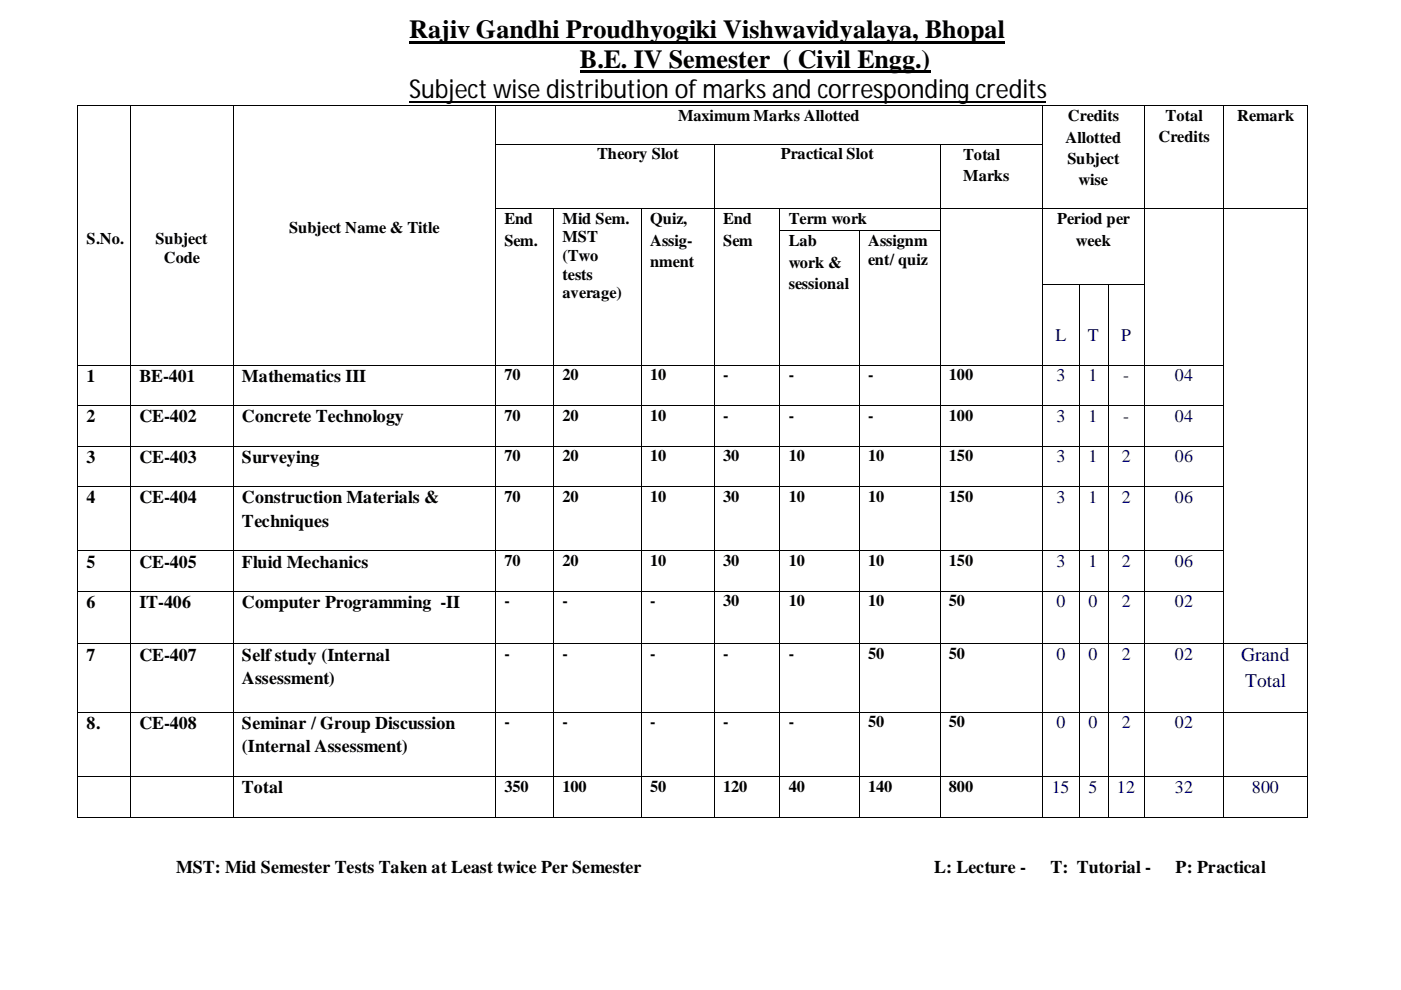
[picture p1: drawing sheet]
<svg xmlns="http://www.w3.org/2000/svg" width="297mm" height="210mm" viewBox="0 0 297 210" stroke-linecap="round" stroke-linejoin="round" font-family="sans-serif">
<defs><g id="words">
<g font-size="5.5">
<text x="86.8" y="8.1">Rajiv Gandhi Proudhyogiki Vishwavidyalaya, Bhopal</text>
<text x="122.9" y="14.4">B.E. IV Semester ( Civil Engg.)</text>
<text x="86.8" y="20.8">Subject wise distribution of marks and corresponding credits</text>
</g>
<g font-size="4.1" fill="#000080">
<text x="263.1" y="140.2">Grand</text>
<text x="264" y="145.6">Total</text>
</g>
<g font-size="3.8" fill="#000080">
<text x="223.8" y="72.3">L</text>
<text x="230.6" y="72.3">T</text>
<text x="237.7" y="72.3">P</text>
<text x="224" y="80.9">3</text>
<text x="230.8" y="80.9">1</text>
<text x="238.2" y="80.9">-</text>
<text x="249.1" y="80.9">04</text>
<text x="224" y="89.4">3</text>
<text x="230.8" y="89.4">1</text>
<text x="238.2" y="89.4">-</text>
<text x="249.1" y="89.4">04</text>
<text x="224" y="98.1">3</text>
<text x="230.8" y="98.1">1</text>
<text x="237.8" y="98.1">2</text>
<text x="249.1" y="98.1">06</text>
<text x="224" y="106.6">3</text>
<text x="230.8" y="106.6">1</text>
<text x="237.8" y="106.6">2</text>
<text x="249.1" y="106.6">06</text>
<text x="224" y="120.2">3</text>
<text x="230.8" y="120.2">1</text>
<text x="237.8" y="120.2">2</text>
<text x="249.1" y="120.2">06</text>
<text x="224" y="128.8">0</text>
<text x="230.8" y="128.8">0</text>
<text x="237.8" y="128.8">2</text>
<text x="249.1" y="128.8">02</text>
<text x="224" y="140">0</text>
<text x="230.8" y="140">0</text>
<text x="237.8" y="140">2</text>
<text x="249.1" y="140">02</text>
<text x="224" y="154.4">0</text>
<text x="230.8" y="154.4">0</text>
<text x="237.8" y="154.4">2</text>
<text x="249.1" y="154.4">02</text>
<text x="223" y="168.1">15</text>
<text x="230.8" y="168.1">5</text>
<text x="236.8" y="168.1">12</text>
<text x="249.1" y="168.1">32</text>
<text x="265.4" y="168.1">800</text>
</g>
<g font-size="3.8">
<text x="18.4" y="81">1</text>
<text x="29.5" y="81">BE-401</text>
<text x="51.3" y="81">Mathematics III</text>
<text x="18.4" y="89.5">2</text>
<text x="29.5" y="89.5">CE-402</text>
<text x="51.3" y="89.5">Concrete Technology</text>
<text x="18.4" y="98.1">3</text>
<text x="29.5" y="98.1">CE-403</text>
<text x="51.3" y="98.1">Surveying</text>
<text x="18.4" y="106.7">4</text>
<text x="29.5" y="106.7">CE-404</text>
<text x="51.3" y="106.7">Construction Materials &amp;</text>
<text x="51.3" y="111.8">Techniques</text>
<text x="18.4" y="120.3">5</text>
<text x="29.5" y="120.3">CE-405</text>
<text x="51.3" y="120.3">Fluid Mechanics</text>
<text x="18.4" y="128.9">6</text>
<text x="29.5" y="128.9">IT-406</text>
<text x="51.3" y="128.9">Computer Programming -II</text>
<text x="18.4" y="140.1">7</text>
<text x="29.5" y="140.1">CE-407</text>
<text x="51.3" y="140.1">Self study (Internal</text>
<text x="51.3" y="145">Assessment)</text>
<text x="18.4" y="154.5">8.</text>
<text x="29.5" y="154.5">CE-408</text>
<text x="51.3" y="154.5">Seminar / Group Discussion</text>
<text x="51.3" y="159.5">(Internal Assessment)</text>
<text x="51.3" y="168.2">Total</text>
<text x="37.3" y="185.2">MST: Mid Semester Tests Taken at Least twice Per Semester</text>
<text x="198" y="185.2">L: Lecture -</text>
<text x="222.8" y="185.2">T: Tutorial -</text>
<text x="249.3" y="185.2">P: Practical</text>
</g>
<g font-size="3.5">
<text x="143.8" y="25.7">Maximum Marks Allotted</text>
<text x="226.4" y="25.8">Credits</text>
<text x="247.1" y="25.8">Total</text>
<text x="262.3" y="25.7">Remark</text>
<text x="126.6" y="33.8">Theory Slot</text>
<text x="165.5" y="33.8">Practical Slot</text>
<text x="204.2" y="33.9">Total</text>
<text x="225.9" y="30.2">Allotted</text>
<text x="226.3" y="34.8">Subject</text>
<text x="245.6" y="30.2">Credits</text>
<text x="204.2" y="38.4">Marks</text>
<text x="228.7" y="39.3">wise</text>
<text x="106.9" y="47.5">End</text>
<text x="119.3" y="47.4">Mid Sem.</text>
<text x="137.8" y="47.5">Quiz,</text>
<text x="153.3" y="47.5">End</text>
<text x="167.2" y="47.5">Term work</text>
<text x="224.1" y="47.5">Period per</text>
<text x="18.4" y="51.7">S.No.</text>
<text x="32.9" y="51.7">Subject</text>
<text x="61.3" y="49.4">Subject Name &amp; Title</text>
<text x="106.9" y="52.1">Sem.</text>
<text x="119.3" y="51.3">MST</text>
<text x="137.8" y="52.1">Assig-</text>
<text x="153.3" y="52.1">Sem</text>
<text x="167.2" y="52.3">Lab</text>
<text x="184.1" y="52.2">Assignm</text>
<text x="228.1" y="52.1">week</text>
<text x="34.7" y="55.7">Code</text>
<text x="119.3" y="55.3">(Two</text>
<text x="119.3" y="59.3">tests</text>
<text x="137.8" y="56.7">nment</text>
<text x="167.2" y="56.8">work &amp;</text>
<text x="184.1" y="56.1">ent/ quiz</text>
<text x="119.3" y="63.3">average)</text>
<text x="167.2" y="61.3">sessional</text>
<text x="106.9" y="80.6">70</text>
<text x="119.3" y="80.6">20</text>
<text x="137.8" y="80.6">10</text>
<text x="153.3" y="80.6">-</text>
<text x="167.2" y="80.6">-</text>
<text x="184.1" y="80.6">-</text>
<text x="201.2" y="80.6">100</text>
<text x="106.9" y="89.2">70</text>
<text x="119.3" y="89.2">20</text>
<text x="137.8" y="89.2">10</text>
<text x="153.3" y="89.2">-</text>
<text x="167.2" y="89.2">-</text>
<text x="184.1" y="89.2">-</text>
<text x="201.2" y="89.2">100</text>
<text x="106.9" y="97.8">70</text>
<text x="119.3" y="97.8">20</text>
<text x="137.8" y="97.8">10</text>
<text x="153.3" y="97.8">30</text>
<text x="167.2" y="97.8">10</text>
<text x="184.1" y="97.8">10</text>
<text x="201.2" y="97.8">150</text>
<text x="106.9" y="106.4">70</text>
<text x="119.3" y="106.4">20</text>
<text x="137.8" y="106.4">10</text>
<text x="153.3" y="106.4">30</text>
<text x="167.2" y="106.4">10</text>
<text x="184.1" y="106.4">10</text>
<text x="201.2" y="106.4">150</text>
<text x="106.9" y="120">70</text>
<text x="119.3" y="120">20</text>
<text x="137.8" y="120">10</text>
<text x="153.3" y="120">30</text>
<text x="167.2" y="120">10</text>
<text x="184.1" y="120">10</text>
<text x="201.2" y="120">150</text>
<text x="106.9" y="128.5">-</text>
<text x="119.3" y="128.5">-</text>
<text x="137.8" y="128.5">-</text>
<text x="153.3" y="128.5">30</text>
<text x="167.2" y="128.5">10</text>
<text x="184.1" y="128.5">10</text>
<text x="201.2" y="128.5">50</text>
<text x="106.9" y="139.7">-</text>
<text x="119.3" y="139.7">-</text>
<text x="137.8" y="139.7">-</text>
<text x="153.3" y="139.7">-</text>
<text x="167.2" y="139.7">-</text>
<text x="184.1" y="139.7">50</text>
<text x="201.2" y="139.7">50</text>
<text x="106.9" y="154.2">-</text>
<text x="119.3" y="154.2">-</text>
<text x="137.8" y="154.2">-</text>
<text x="153.3" y="154.2">-</text>
<text x="167.2" y="154.2">-</text>
<text x="184.1" y="154.2">50</text>
<text x="201.2" y="154.2">50</text>
<text x="106.9" y="167.8">350</text>
<text x="119.3" y="167.8">100</text>
<text x="137.8" y="167.8">50</text>
<text x="153.3" y="167.8">120</text>
<text x="167.2" y="167.8">40</text>
<text x="184.1" y="167.8">140</text>
<text x="201.2" y="167.8">800</text>
</g>
</g></defs>
<g fill="#000">
<path d="M86.8 8.7h126.1v.5h-126.1zM122.9 15h74.4v.5h-74.4zM16.4 22.4h.2v.1h-.2zM16.4 30.5h.2v.2h-.2zM27.6 22.4h.2v.1h-.2zM27.6 30.5h.2v.2h-.2zM49.4 22.4h.1v.1h-.1zM49.4 30.5h.1v.2h-.1zM105 22.4h.2v.1h-.2zM105 30.5h.2v.2h-.2zM151.3 30.5h.2v.2h-.2zM199.3 30.5h.2v.2h-.2z"/>
<path d="M221 22.4h.1v.1h-.1zM221 30.5h.1v.2h-.1zM242.7 22.4h.1v.1h-.1zM242.7 30.5h.1v.2h-.1zM259.3 22.4h.2v.1h-.2zM259.3 30.5h.2v.2h-.2zM277 22.4h.2v.1h-.2zM277 30.5h.2v.2h-.2zM16.4 44.1h.2v.2h-.2zM16.4 48.9h.2v.1h-.2zM27.6 44.1h.2v.2h-.2zM27.6 48.9h.2v.1h-.2z"/>
<path d="M49.4 44.1h.1v.2h-.1zM49.4 48.9h.1v.1h-.1zM105 44.1h.2v.2h-.2zM105 48.9h.2v.1h-.2zM117.3 44.1h.2v.2h-.2zM117.3 48.9h.2v.1h-.2zM135.9 44.1h.2v.2h-.2zM135.9 48.9h.2v.1h-.2zM151.3 44.1h.2v.2h-.2zM151.3 48.9h.2v.1h-.2zM165.3 44.1h.1v.2h-.1zM165.3 48.9h.1v.1h-.1z"/>
<path d="M182.1 48.9h.2v.1h-.2zM199.3 44.1h.2v.2h-.2zM199.3 48.9h.2v.1h-.2zM221 44.1h.1v.2h-.1zM221 48.9h.1v.1h-.1zM242.7 44.1h.1v.2h-.1zM242.7 48.9h.1v.1h-.1zM259.3 44.1h.2v.2h-.2zM259.3 48.9h.2v.1h-.2zM277 44.1h.2v.2h-.2zM277 48.9h.2v.1h-.2zM16.4 60.2h.2v.2h-.2z"/>
<path d="M16.4 77.3h.2v.2h-.2zM27.6 60.2h.2v.2h-.2zM27.6 77.3h.2v.2h-.2zM49.4 60.2h.1v.2h-.1zM49.4 77.3h.1v.2h-.1zM105 60.2h.2v.2h-.2zM105 77.3h.2v.2h-.2zM117.3 60.2h.2v.2h-.2zM117.3 77.3h.2v.2h-.2zM135.9 60.2h.2v.2h-.2zM135.9 77.3h.2v.2h-.2zM151.3 60.2h.2v.2h-.2z"/>
<path d="M151.3 77.3h.2v.2h-.2zM165.3 60.2h.1v.2h-.1zM165.3 77.3h.1v.2h-.1zM182.1 60.2h.2v.2h-.2zM182.1 77.3h.2v.2h-.2zM199.3 60.2h.2v.2h-.2zM199.3 77.3h.2v.2h-.2zM221 60.2h.1v.2h-.1zM221 77.3h.1v.2h-.1zM228.7 60.2h.2v.2h-.2zM228.7 77.3h.2v.2h-.2zM234.9 60.2h.1v.2h-.1z"/>
<path d="M234.9 77.3h.1v.2h-.1zM242.7 60.2h.1v.2h-.1zM242.7 77.3h.1v.2h-.1zM259.3 60.2h.2v.2h-.2zM259.3 77.3h.2v.2h-.2zM277 60.2h.2v.2h-.2zM277 77.3h.2v.2h-.2zM16.4 85.9h.2v.1h-.2zM16.4 94.5h.2v.2h-.2zM27.6 85.9h.2v.1h-.2zM27.6 94.5h.2v.2h-.2zM49.4 85.9h.1v.1h-.1z"/>
<path d="M49.4 94.5h.1v.2h-.1zM105 85.9h.2v.1h-.2zM105 94.5h.2v.2h-.2zM117.3 85.9h.2v.1h-.2zM117.3 94.5h.2v.2h-.2zM135.9 85.9h.2v.1h-.2zM135.9 94.5h.2v.2h-.2zM151.3 85.9h.2v.1h-.2zM151.3 94.5h.2v.2h-.2zM165.3 85.9h.1v.1h-.1zM165.3 94.5h.1v.2h-.1zM182.1 85.9h.2v.1h-.2z"/>
<path d="M182.1 94.5h.2v.2h-.2zM199.3 85.9h.2v.1h-.2zM199.3 94.5h.2v.2h-.2zM221 85.9h.1v.1h-.1zM221 94.5h.1v.2h-.1zM228.7 85.9h.2v.1h-.2zM228.7 94.5h.2v.2h-.2zM234.9 85.9h.1v.1h-.1zM234.9 94.5h.1v.2h-.1zM242.7 85.9h.1v.1h-.1zM242.7 94.5h.1v.2h-.1zM259.3 85.9h.2v.1h-.2z"/>
<path d="M259.3 94.5h.2v.2h-.2zM277 85.9h.2v.1h-.2zM277 94.5h.2v.2h-.2zM16.4 103.1h.2v.2h-.2zM16.4 116.7h.2v.2h-.2zM27.6 103.1h.2v.2h-.2zM27.6 116.7h.2v.2h-.2zM49.4 103.1h.1v.2h-.1zM49.4 116.7h.1v.2h-.1zM105 103.1h.2v.2h-.2zM105 116.7h.2v.2h-.2zM117.3 103.1h.2v.2h-.2z"/>
<path d="M117.3 116.7h.2v.2h-.2zM135.9 103.1h.2v.2h-.2zM135.9 116.7h.2v.2h-.2zM151.3 103.1h.2v.2h-.2zM151.3 116.7h.2v.2h-.2zM165.3 103.1h.1v.2h-.1zM165.3 116.7h.1v.2h-.1zM182.1 103.1h.2v.2h-.2zM182.1 116.7h.2v.2h-.2zM199.3 103.1h.2v.2h-.2zM199.3 116.7h.2v.2h-.2zM221 103.1h.1v.2h-.1z"/>
<path d="M221 116.7h.1v.2h-.1zM228.7 103.1h.2v.2h-.2zM228.7 116.7h.2v.2h-.2zM234.9 103.1h.1v.2h-.1zM234.9 116.7h.1v.2h-.1zM242.7 103.1h.1v.2h-.1zM242.7 116.7h.1v.2h-.1zM259.3 103.1h.2v.2h-.2zM259.3 116.7h.2v.2h-.2zM277 103.1h.2v.2h-.2zM277 116.7h.2v.2h-.2zM16.4 125.2h.2v.2h-.2z"/>
<path d="M16.4 136.4h.2v.2h-.2zM27.6 125.2h.2v.2h-.2zM27.6 136.4h.2v.2h-.2zM49.4 125.2h.1v.2h-.1zM49.4 136.4h.1v.2h-.1zM105 125.2h.2v.2h-.2zM105 136.4h.2v.2h-.2zM117.3 125.2h.2v.2h-.2zM117.3 136.4h.2v.2h-.2zM135.9 125.2h.2v.2h-.2zM135.9 136.4h.2v.2h-.2zM151.3 125.2h.2v.2h-.2z"/>
<path d="M151.3 136.4h.2v.2h-.2zM165.3 125.2h.1v.2h-.1zM165.3 136.4h.1v.2h-.1zM182.1 125.2h.2v.2h-.2zM182.1 136.4h.2v.2h-.2zM199.3 125.2h.2v.2h-.2zM199.3 136.4h.2v.2h-.2zM221 125.2h.1v.2h-.1zM221 136.4h.1v.2h-.1zM228.7 125.2h.2v.2h-.2zM228.7 136.4h.2v.2h-.2zM234.9 125.2h.1v.2h-.1z"/>
<path d="M234.9 136.4h.1v.2h-.1zM242.7 125.2h.1v.2h-.1zM242.7 136.4h.1v.2h-.1zM259.3 125.2h.2v.2h-.2zM259.3 136.4h.2v.2h-.2zM277 125.2h.2v.2h-.2zM277 136.4h.2v.2h-.2zM16.4 150.9h.2v.2h-.2zM27.6 150.9h.2v.2h-.2zM49.4 150.9h.1v.2h-.1zM105 150.9h.2v.2h-.2zM117.3 150.9h.2v.2h-.2z"/>
<path d="M135.9 150.9h.2v.2h-.2zM151.3 150.9h.2v.2h-.2zM165.3 150.9h.1v.2h-.1zM182.1 150.9h.2v.2h-.2zM199.3 150.9h.2v.2h-.2zM221 150.9h.1v.2h-.1zM228.7 150.9h.2v.2h-.2zM234.9 150.9h.1v.2h-.1zM242.7 150.9h.1v.2h-.1zM259.3 150.9h.2v.2h-.2zM277 150.9h.2v.2h-.2zM16.4 164.5h.2v.2h-.2z"/>
<path d="M16.4 173.2h.2v.1h-.2zM27.6 164.5h.2v.2h-.2zM27.6 173.2h.2v.1h-.2zM49.4 164.5h.1v.2h-.1zM49.4 173.2h.1v.1h-.1zM105 164.5h.2v.2h-.2zM105 173.2h.2v.1h-.2zM117.3 164.5h.2v.2h-.2zM117.3 173.2h.2v.1h-.2zM135.9 164.5h.2v.2h-.2zM135.9 173.2h.2v.1h-.2zM151.3 164.5h.2v.2h-.2z"/>
<path d="M151.3 173.2h.2v.1h-.2zM165.3 164.5h.1v.2h-.1zM165.3 173.2h.1v.1h-.1zM182.1 164.5h.2v.2h-.2zM182.1 173.2h.2v.1h-.2zM199.3 164.5h.2v.2h-.2zM199.3 173.2h.2v.1h-.2zM221 164.5h.1v.2h-.1zM221 173.2h.1v.1h-.1zM228.7 164.5h.2v.2h-.2zM228.7 173.2h.2v.1h-.2zM234.9 164.5h.1v.2h-.1z"/>
<path d="M234.9 173.2h.1v.1h-.1zM242.7 164.5h.1v.2h-.1zM242.7 173.2h.1v.1h-.1zM259.3 164.5h.2v.2h-.2zM259.3 173.2h.2v.1h-.2zM277 164.5h.2v.2h-.2zM277 173.2h.2v.1h-.2z"/>
</g>
<path d="M86.8 21.7h135" fill="none" stroke="#000" stroke-width=".34"/>
<g fill="none" stroke="#000" stroke-width=".21">
<path d="M16.5 22.5v8M16.5 30.7v13.4M16.6 22.5h11M27.7 22.5v8M27.7 30.7v13.4M27.8 22.5h21.6M49.4 22.5v8M49.4 30.7v13.4M49.5 22.5h55.5M105.1 22.5v8M105.1 30.7v13.4M105.2 22.5h115.8"/>
<path d="M105.2 30.6h46.1M151.4 30.7v13.4M151.5 30.6h47.8M199.4 30.7v13.4M199.5 30.6h21.5M221.1 22.5v8M221.1 30.7v13.4M221.1 22.5h21.6M242.7 22.5v8M242.7 30.7v13.4M242.8 22.5h16.5M259.4 22.5v8"/>
<path d="M259.4 30.7v13.4M259.5 22.5h17.5M277.1 22.5v8M277.1 30.7v13.4M16.5 44.3v4.6M16.5 49v11.2M27.7 44.3v4.6M27.7 49v11.2M49.4 44.3v4.6M49.4 49v11.2M105.1 44.3v4.6M105.1 49v11.2"/>
<path d="M105.2 44.2h12.1M117.4 44.3v4.6M117.4 49v11.2M117.5 44.2h18.4M136 44.3v4.6M136 49v11.2M136.1 44.2h15.2M151.4 44.3v4.6M151.4 49v11.2M151.5 44.2h13.8M165.4 44.3v4.6M165.4 49v11.2"/>
<path d="M165.4 44.2h33.9M165.4 49h16.7M182.2 49v11.2M182.3 49h17M199.4 44.3v4.6M199.4 49v11.2M199.5 44.2h21.5M221.1 44.3v4.6M221.1 49v11.2M221.1 44.2h21.6M242.7 44.3v4.6M242.7 49v11.2"/>
<path d="M242.8 44.2h16.5M259.4 44.3v4.6M259.4 49v11.2M259.5 44.2h17.5M277.1 44.3v4.6M277.1 49v11.2M16.5 60.4v16.9M16.5 77.5v8.4M16.6 77.4h11M27.7 60.4v16.9M27.7 77.5v8.4M27.8 77.4h21.6"/>
<path d="M49.4 60.4v16.9M49.4 77.5v8.4M49.5 77.4h55.5M105.1 60.4v16.9M105.1 77.5v8.4M105.2 77.4h12.1M117.4 60.4v16.9M117.4 77.5v8.4M117.5 77.4h18.4M136 60.4v16.9M136 77.5v8.4M136.1 77.4h15.2"/>
<path d="M151.4 60.4v16.9M151.4 77.5v8.4M151.5 77.4h13.8M165.4 60.4v16.9M165.4 77.5v8.4M165.4 77.4h16.7M182.2 60.4v16.9M182.2 77.5v8.4M182.3 77.4h17M199.4 60.4v16.9M199.4 77.5v8.4M199.5 77.4h21.5"/>
<path d="M221.1 60.4v16.9M221.1 77.5v8.4M221.1 60.3h7.6M221.1 77.4h7.6M228.8 60.4v16.9M228.8 77.5v8.4M228.9 60.3h6M228.9 77.4h6M234.9 60.4v16.9M234.9 77.5v8.4M235 60.3h7.7M235 77.4h7.7"/>
<path d="M242.7 60.4v16.9M242.7 77.5v8.4M242.8 77.4h16.5M259.4 60.4v16.9M259.4 77.5v8.4M277.1 60.4v16.9M277.1 77.5v8.4M16.5 86v8.5M16.5 94.7v8.4M16.6 86h11M16.6 94.6h11M27.7 86v8.5"/>
<path d="M27.7 94.7v8.4M27.8 86h21.6M27.8 94.6h21.6M49.4 86v8.5M49.4 94.7v8.4M49.5 86h55.5M49.5 94.6h55.5M105.1 86v8.5M105.1 94.7v8.4M105.2 86h12.1M105.2 94.6h12.1M117.4 86v8.5"/>
<path d="M117.4 94.7v8.4M117.5 86h18.4M117.5 94.6h18.4M136 86v8.5M136 94.7v8.4M136.1 86h15.2M136.1 94.6h15.2M151.4 86v8.5M151.4 94.7v8.4M151.5 86h13.8M151.5 94.6h13.8M165.4 86v8.5"/>
<path d="M165.4 94.7v8.4M165.4 86h16.7M165.4 94.6h16.7M182.2 86v8.5M182.2 94.7v8.4M182.3 86h17M182.3 94.6h17M199.4 86v8.5M199.4 94.7v8.4M199.5 86h21.5M199.5 94.6h21.5M221.1 86v8.5"/>
<path d="M221.1 94.7v8.4M221.1 86h7.6M221.1 94.6h7.6M228.8 86v8.5M228.8 94.7v8.4M228.9 86h6M228.9 94.6h6M234.9 86v8.5M234.9 94.7v8.4M235 86h7.7M235 94.6h7.7M242.7 86v8.5"/>
<path d="M242.7 94.7v8.4M242.8 86h16.5M242.8 94.6h16.5M259.4 86v8.5M259.4 94.7v8.4M277.1 86v8.5M277.1 94.7v8.4M16.5 103.3v13.4M16.5 116.9v8.3M16.6 103.2h11M16.6 116.8h11M27.7 103.3v13.4"/>
<path d="M27.7 116.9v8.3M27.8 103.2h21.6M27.8 116.8h21.6M49.4 103.3v13.4M49.4 116.9v8.3M49.5 103.2h55.5M49.5 116.8h55.5M105.1 103.3v13.4M105.1 116.9v8.3M105.2 103.2h12.1M105.2 116.8h12.1M117.4 103.3v13.4"/>
<path d="M117.4 116.9v8.3M117.5 103.2h18.4M117.5 116.8h18.4M136 103.3v13.4M136 116.9v8.3M136.1 103.2h15.2M136.1 116.8h15.2M151.4 103.3v13.4M151.4 116.9v8.3M151.5 103.2h13.8M151.5 116.8h13.8M165.4 103.3v13.4"/>
<path d="M165.4 116.9v8.3M165.4 103.2h16.7M165.4 116.8h16.7M182.2 103.3v13.4M182.2 116.9v8.3M182.3 103.2h17M182.3 116.8h17M199.4 103.3v13.4M199.4 116.9v8.3M199.5 103.2h21.5M199.5 116.8h21.5M221.1 103.3v13.4"/>
<path d="M221.1 116.9v8.3M221.1 103.2h7.6M221.1 116.8h7.6M228.8 103.3v13.4M228.8 116.9v8.3M228.9 103.2h6M228.9 116.8h6M234.9 103.3v13.4M234.9 116.9v8.3M235 103.2h7.7M235 116.8h7.7M242.7 103.3v13.4"/>
<path d="M242.7 116.9v8.3M242.8 103.2h16.5M242.8 116.8h16.5M259.4 103.3v13.4M259.4 116.9v8.3M277.1 103.3v13.4M277.1 116.9v8.3M16.5 125.4v11M16.5 136.6v14.3M16.6 125.3h11M16.6 136.5h11M27.7 125.4v11"/>
<path d="M27.7 136.6v14.3M27.8 125.3h21.6M27.8 136.5h21.6M49.4 125.4v11M49.4 136.6v14.3M49.5 125.3h55.5M49.5 136.5h55.5M105.1 125.4v11M105.1 136.6v14.3M105.2 125.3h12.1M105.2 136.5h12.1M117.4 125.4v11"/>
<path d="M117.4 136.6v14.3M117.5 125.3h18.4M117.5 136.5h18.4M136 125.4v11M136 136.6v14.3M136.1 125.3h15.2M136.1 136.5h15.2M151.4 125.4v11M151.4 136.6v14.3M151.5 125.3h13.8M151.5 136.5h13.8M165.4 125.4v11"/>
<path d="M165.4 136.6v14.3M165.4 125.3h16.7M165.4 136.5h16.7M182.2 125.4v11M182.2 136.6v14.3M182.3 125.3h17M182.3 136.5h17M199.4 125.4v11M199.4 136.6v14.3M199.5 125.3h21.5M199.5 136.5h21.5M221.1 125.4v11"/>
<path d="M221.1 136.6v14.3M221.1 125.3h7.6M221.1 136.5h7.6M228.8 125.4v11M228.8 136.6v14.3M228.9 125.3h6M228.9 136.5h6M234.9 125.4v11M234.9 136.6v14.3M235 125.3h7.7M235 136.5h7.7M242.7 125.4v11"/>
<path d="M242.7 136.6v14.3M242.8 125.3h16.5M242.8 136.5h16.5M259.4 125.4v11M259.4 136.6v14.3M259.5 136.5h17.5M277.1 125.4v11M277.1 136.6v14.3M16.5 151.1v13.4M16.6 151h11M27.7 151.1v13.4M27.8 151h21.6"/>
<path d="M49.4 151.1v13.4M49.5 151h55.5M105.1 151.1v13.4M105.2 151h12.1M117.4 151.1v13.4M117.5 151h18.4M136 151.1v13.4M136.1 151h15.2M151.4 151.1v13.4M151.5 151h13.8M165.4 151.1v13.4M165.4 151h16.7"/>
<path d="M182.2 151.1v13.4M182.3 151h17M199.4 151.1v13.4M199.5 151h21.5M221.1 151.1v13.4M221.1 151h7.6M228.8 151.1v13.4M228.9 151h6M234.9 151.1v13.4M235 151h7.7M242.7 151.1v13.4M242.8 151h16.5"/>
<path d="M259.4 151.1v13.4M259.5 151h17.5M277.1 151.1v13.4M16.5 164.7v8.5M16.6 164.6h11M16.6 173.2h11M27.7 164.7v8.5M27.8 164.6h21.6M27.8 173.2h21.6M49.4 164.7v8.5M49.5 164.6h55.5M49.5 173.2h55.5"/>
<path d="M105.1 164.7v8.5M105.2 164.6h12.1M105.2 173.2h12.1M117.4 164.7v8.5M117.5 164.6h18.4M117.5 173.2h18.4M136 164.7v8.5M136.1 164.6h15.2M136.1 173.2h15.2M151.4 164.7v8.5M151.5 164.6h13.8M151.5 173.2h13.8"/>
<path d="M165.4 164.7v8.5M165.4 164.6h16.7M165.4 173.2h16.7M182.2 164.7v8.5M182.3 164.6h17M182.3 173.2h17M199.4 164.7v8.5M199.5 164.6h21.5M199.5 173.2h21.5M221.1 164.7v8.5M221.1 164.6h7.6M221.1 173.2h7.6"/>
<path d="M228.8 164.7v8.5M228.9 164.6h6M228.9 173.2h6M234.9 164.7v8.5M235 164.6h7.7M235 173.2h7.7M242.7 164.7v8.5M242.8 164.6h16.5M242.8 173.2h16.5M259.4 164.7v8.5M259.5 164.6h17.5M259.5 173.2h17.5"/>
<path d="M277.1 164.7v8.5"/>
</g>
<use href="#words"/>
</svg>
